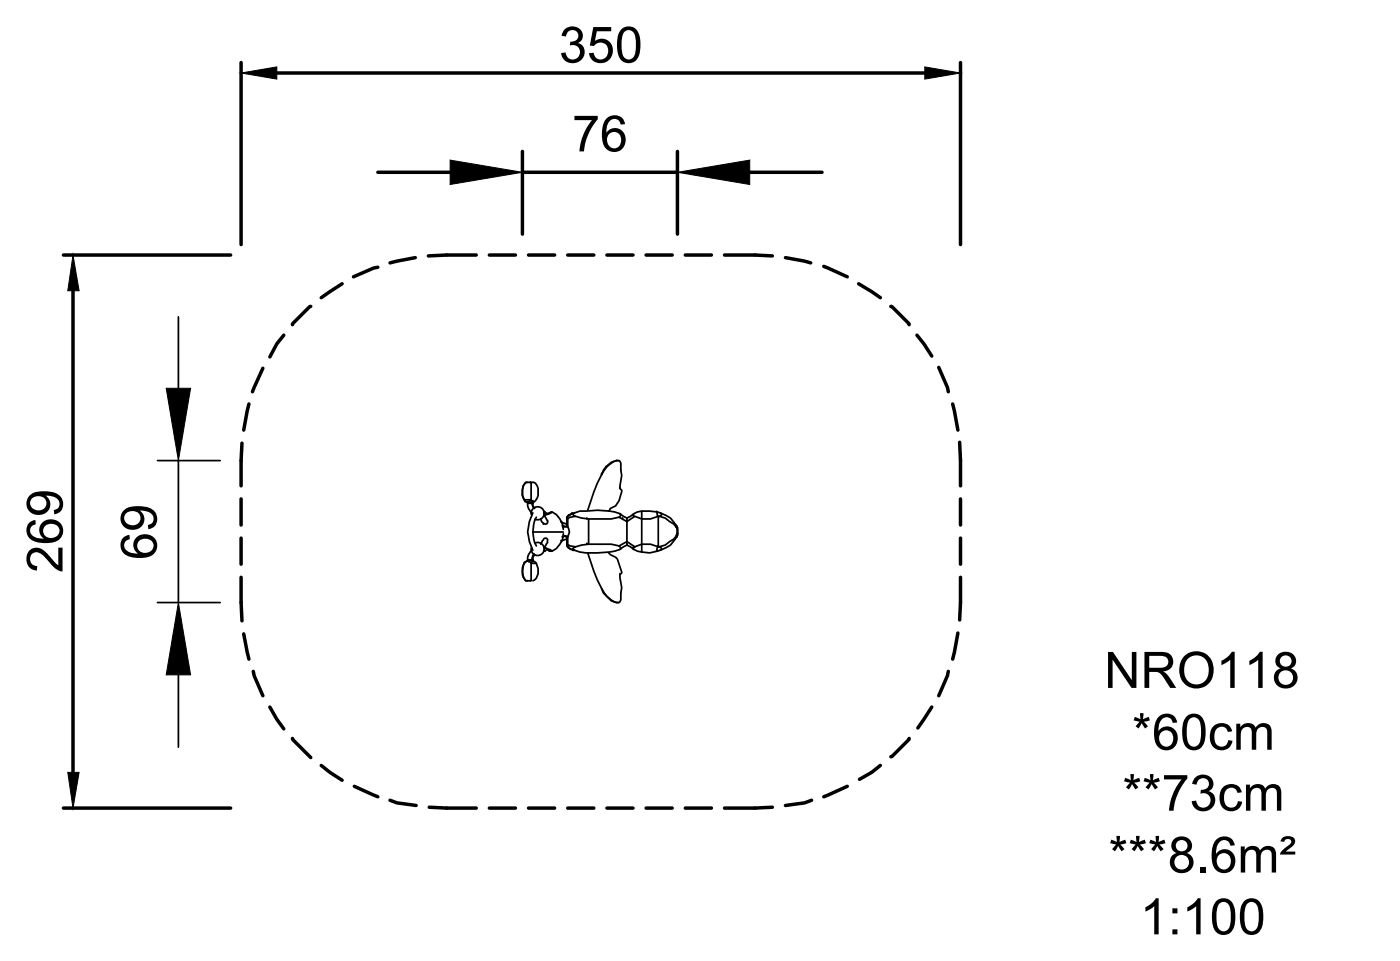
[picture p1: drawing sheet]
<svg xmlns="http://www.w3.org/2000/svg" width="68mm" height="47mm" viewBox="0 0 68 47" stroke-linecap="round" stroke-linejoin="round" font-family="sans-serif">
<defs><g id="words">
<g font-size="2.4">
<text x="27.2" y="3">350</text>
<text x="27.8" y="7.4">76</text>
<text x="3" y="27.8" transform="rotate(-90 3 27.8)">269</text>
<text x="7.6" y="27.2" transform="rotate(-90 7.6 27.2)">69</text>
<text x="53.7" y="33.4">NRO118</text>
<text x="54.6" y="39.4">**73cm</text>
<text x="55" y="36.4">*60cm</text>
<text x="53.9" y="42.4">***8.6m²</text>
<text x="55.4" y="45.4">1:100</text>
</g>
</g></defs>
<!-- layer: AS-SafetyZone -->
<g fill="none" stroke="#000" stroke-width=".17">
<path d="M12.1 19.6l-.3 1.3M12.8 17.9l-.5 1.1M13.8 16.3l-.7 1M15.1 14.9l-.9 .9M16.6 13.8l-1 .7M18.4 13l-1.2 .5M20.2 12.5l-1.2 .3M23.1 12.4h-2.3M23.8 12.4h1.3M25.7 12.4h1.3M27.6 12.4h1.3M29.5 12.4h1.3"/>
<path d="M31.4 12.4h1.3M33.3 12.4h1.3M35.2 12.4h2.3M38.2 12.5l1.2 .3M40 12.9l1.2 .6M41.7 13.8l1.1 .7M43.3 14.9l.9 .9M44.6 16.3l.7 1M45.6 17.9l.5 1.1M46.3 19.6l.3 1.3M11.7 28.1l.1 2.1M11.7 24.2v1.3"/>
<path d="M11.7 26.2v1.2M11.8 21.5l-.1 2.1M11.8 30.8l.3 1.2M12.3 32.6l.5 1.2M13.1 34.4l.7 1M14.2 35.9l.9 .9M15.6 37.2l1 .7M17.2 38.2l1.2 .5M19 38.9l1.2 .3M20.9 39.2l2.2 .1M23.8 39.3h1.3M25.7 39.3h1.3"/>
<path d="M27.6 39.3h1.3M29.5 39.3h1.3M31.4 39.3h1.3M33.3 39.3h1.3M37.5 39.2l-2.3 .1M39.4 38.9l-1.2 .3M41.2 38.2l-1.2 .5M42.8 37.2l-1 .7M44.2 35.9l-.9 .9M45.3 34.4l-.7 1M46.1 32.6l-.5 1.2M46.6 30.8l-.3 1.2"/>
<path d="M46.6 21.5l.1 2.1M46.7 24.2v1.3M46.7 26.2v1.2M46.7 28.1l-.1 2"/>
</g>
<!-- layer: 2d -->
<g fill="none" stroke="#000" stroke-width=".08">
<path d="M25.5 24.3l.1 .1 .2-.1M25.6 23.4l.2 .1v.8h-.3a.67 .67 0 0 1 .1-.9zM25.6 24.5l.3 .5M25.6 24.4v.1M25.6 23.4a.59 .59 0 0 0 0 1 .51 .51 0 0 0 .6-.4 .51 .51 0 0 0-.3-.6h-.1M25.6 24.4h.1M25.6 27.3h.2M25.6 27.3a.59 .59 0 0 0 0 .9M25.6 24.5h.3M25.6 27.2h.3M25.6 27.2v.1M25.8 24.3l.1 .1"/>
<path d="M25.8 25a.32 .32 0 0 1 .3-.4 .32 .32 0 0 1 .3 .4 .32 .32 0 0 1-.4 .2M25.9 24.4l.1 .3M25.9 26.7l-.3 .5M25.9 24.4h.1M25.9 24.5l.1 .2M25.9 27.3h.1M25.9 27.3h-.3a.59 .59 0 0 0 0 .9h.2v-.8h.3M25.9 27.3l-.1 .1M25.9 27.3a.58 .58 0 0 1 0 .9M25.9 24.9a1.76 1.76 0 0 0 0 1.8M25.9 25.9h1.5M25.9 24.4v.1"/>
<path d="M25.9 27.2v.1M26 26.9l-.1 .3M26 27l-.1 .2M26 26.4a.32 .32 0 0 1 .4 .2 .32 .32 0 0 1-.3 .4 .32 .32 0 0 1-.3-.4M26.1 25.1a1.52 1.52 0 0 0 0 1.4M26.3 25.2l.1 .3M26.4 26.2l-.1 .3M26.4 26.2h.2v.1M26.4 26.7v.1M26.4 26.6l.2 .1M26.4 24.8l.1 .1M26.4 26.8h.1"/>
<path d="M26.4 24.9h.1M26.5 24.9h.1M26.5 24.9l.1 .1 .2-.1-.3 .2 .1 .3h-.2M26.6 25h-.2M26.6 26.4l-.1 .2 .3 .2-.2-.1-.1 .1M26.8 24.9a1.01 1.01 0 0 1 .6 .8M27.3 25.4h.1M27.3 26.3h.1M27.3 25.4l.3 .1M27.3 25.5l.2 .1M27.3 26.1h.3M27.4 25.9a1.01 1.01 0 0 1-.6 .9"/>
<path d="M27.5 26l-.2 .1M27.5 26.1l.1 .1M27.6 25.6h.1M27.6 26.1h.1M27.6 26.5v.1M27.6 25.5l-.1 .1M27.6 26.2l-.3 .1M27.6 25.6h-.3M27.6 26.5h.1M27.6 25.2h.1M27.6 25.2v.4M27.6 26.1v.4"/>
<path d="M27.6 26.5l.4 .1-.2 .1h.1l-.3-.1M27.6 26.6h.1M27.6 25.1v.1M27.6 25v.2M27.7 25l-.1 .1M27.7 26.7h.1M27.8 25h.1M27.8 25h-.1M27.9 24.9l-.3 .2M28.5 26.5h.1M28.5 25.2h.1M28.6 26.9l.4 1.3 .4 .6 .4 .4 .3 .1a2.24 2.24 0 0 0 0-1.4h.1a1.01 1.01 0 0 0-.6-1"/>
<path d="M28.6 25.2h-.3a.55 .55 0 0 0-.7 0l.1 .7-.1 .6M28.6 25.2v1.3l-.6 .1M28.6 26.5a2.31 2.31 0 0 1 1.6 .1 2.77 2.77 0 0 1-2.3 .1M29.2 28.6l.1 .2a.83 .83 0 0 0 .7 .5M29.2 23.1h.1M29.5 22.7l.3-.3h.3a2.24 2.24 0 0 1 0 1.3 .76 .76 0 0 1-.4 1l-.1 .1M29.5 22.7l-.3 .4M29.5 22.7l-.5 .8-.4 1.3M30 22.4l-.3 .1-.2 .2M30.1 25.1l.4 .3v.9l-.4 .2M30.1 27.9h.1M30.1 23.7h.1"/>
<path d="M30.1 25a3.9 3.9 0 0 0-2.3 0l.2 .1M30.1 25v.1a2.66 2.66 0 0 1-1.5 .1M30.1 25l.4 .2M30.3 25.2h.1M30.5 26.5l-.4 .2M30.5 26.3l.4 .3h-.1v.1l-.3-.2zM30.5 25.3h.1M30.8 25l-.3 .2v.2l.4-.3M30.8 26.7l.4 .1M31.2 24.8l-.4 .2 .4 .2v1.6M31.9 24.9l.1 .2M32 26.6l-.1 .2"/>
<path d="M32 25.1l-.4 .1h-.4v-.4a1.7 1.7 0 0 1 1.7 .8M32 25.1v1.5a1.35 1.35 0 0 0-1.1 0M32 26.6l.2 .1h-.1M32 25.1l.3 .1 .5 .3 .1 .3M32.1 24.9l.1 .1-.2 .1M32.9 25.5v.1M32.9 26v.1M32.9 26.1a1.61 1.61 0 0 1-1.7 .7M32.9 25.6v.2M32.9 26.1v-.2l-.1 .3-.5 .3-.3 .1M32.9 25.6h.1M32.9 26.1h.1"/>
<path d="M32.9 25.8v.1M32.9 25.8h.1M32.9 25.9h.1M32.9 25.7v.1M32.9 25.7h.1M32.9 26h.1"/>
</g>
<!-- layer: AS-Product-Vertical-Dim -->
<path d="M8.7 15.4v3.5M7.7 29.3h3M7.7 22.4h3M8.7 22.4v6.9M8.7 32.8v3.5" fill="none" stroke="#000" stroke-width=".08"/>
<path d="M8.1 18.9h1.2l-.6 3.5zM8.7 29.3l.6 3.5h-1.2z" fill="#000" stroke="#000" stroke-width=".05"/>
<!-- layer: AS-Product-Horizontal-Dim -->
<path d="M18.4 8.4h3.5M25.4 7.4v4M25.4 8.4h7.5M32.9 7.4v4M36.4 8.4h3.6" fill="none" stroke="#000" stroke-width=".17"/>
<path d="M21.9 7.8l3.5 .6-3.5 .6zM32.9 8.4l3.5-.6v1.2z" fill="#000" stroke="#000" stroke-width=".05"/>
<!-- layer: AS-SafetyZone-Vertical-Dim -->
<path d="M3.1 12.4h8.1M3.5 14.1v23.4M3.1 39.3h8.1" fill="none" stroke="#000" stroke-width=".17"/>
<path d="M3.5 12.4l.3 1.7h-.5zM3.3 37.5h.5l-.3 1.8z" fill="#000" stroke="#000" stroke-width=".05"/>
<!-- layer: AS-SafetyZone-Horizontal-Dim -->
<path d="M11.7 3v8.9M13.5 3.5h31.5M46.7 3v8.9" fill="none" stroke="#000" stroke-width=".17"/>
<path d="M11.7 3.5l1.8-.2v.5zM45 3.3l1.7 .2-1.7 .3z" fill="#000" stroke="#000" stroke-width=".05"/>
<use href="#words"/>
</svg>
